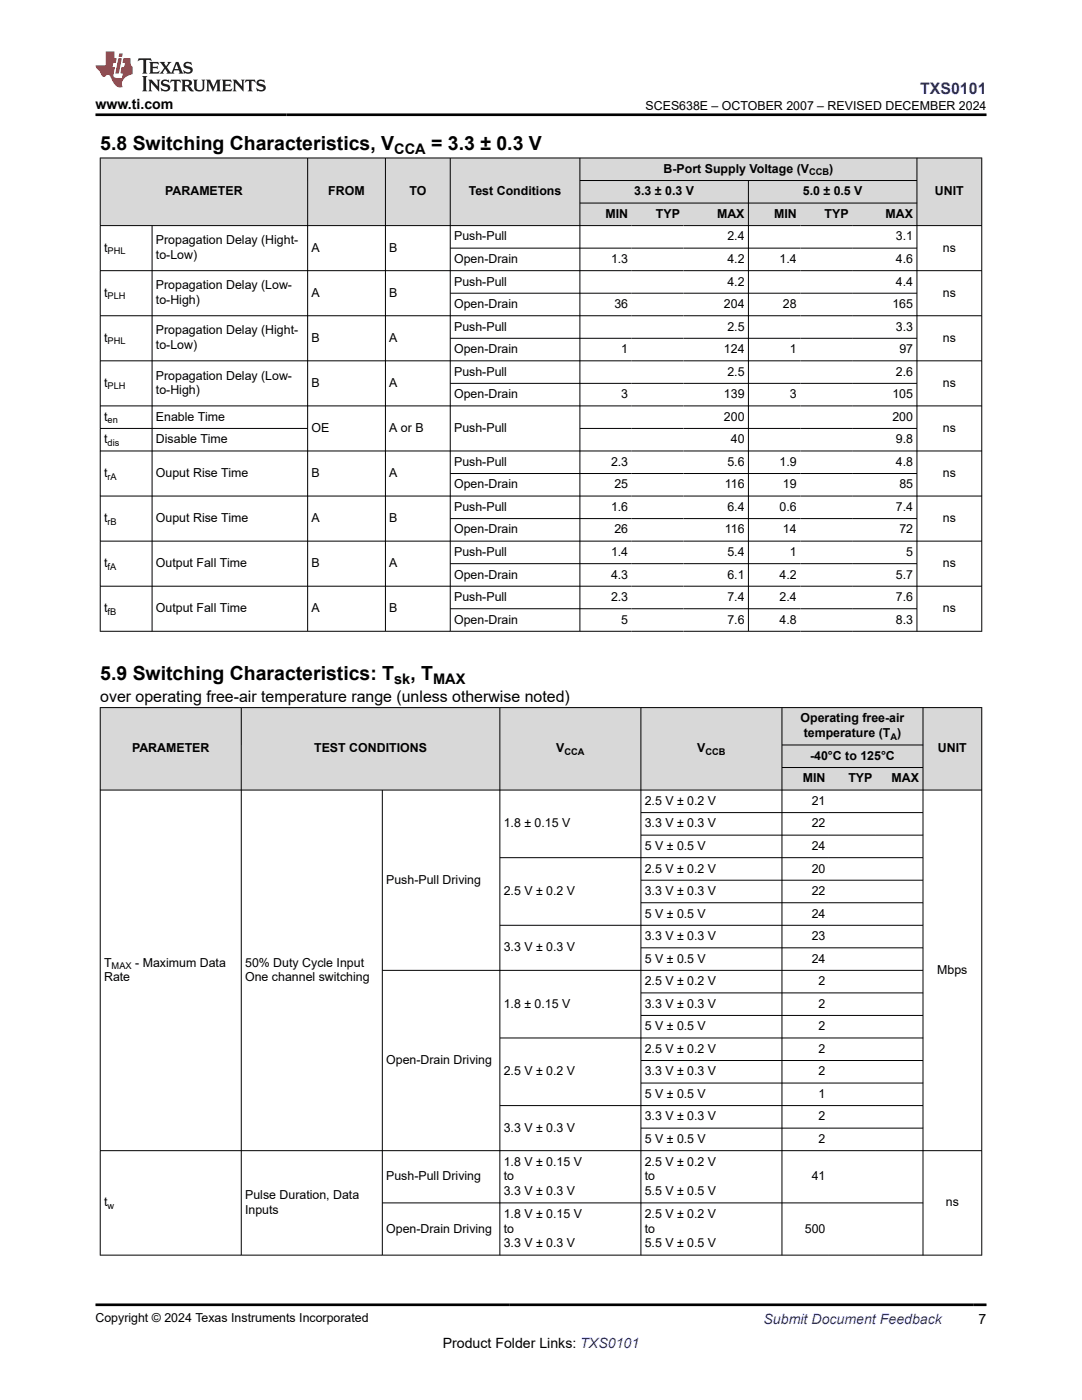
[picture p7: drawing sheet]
<svg xmlns="http://www.w3.org/2000/svg" width="216mm" height="279mm" viewBox="0 0 216 279" stroke-linecap="round" stroke-linejoin="round" font-family="sans-serif">
<defs><g id="words">
<g font-size="3.9">
<text x="20" y="29.9">5.8 Switching Characteristics, V</text>
<text x="86" y="29.9">= 3.3 ± 0.3 V</text>
<text x="20" y="135.8">5.9 Switching Characteristics: T</text>
<text x="81.9" y="135.8">, T</text>
</g>
<text font-size="3.2" fill="#00f" x="183.6" y="18.7">TXS0101</text>
<text font-size="3.2" x="20" y="140.2">over operating free-air temperature range (unless otherwise noted)</text>
<g font-size="2.9">
<text x="78.7" y="30.7">CCA</text>
<text x="78.7" y="136.6">sk</text>
<text x="86.4" y="136.6">MAX</text>
</g>
<g font-size="2.8">
<text x="19" y="21.8">www.ti.com</text>
<text x="88.3" y="269">Product Folder Links: TXS0101</text>
<text x="195.3" y="264.2">7</text>
</g>
<text font-size="2.8" fill="#00f" x="152.4" y="264.2">Submit Document Feedback</text>
<g font-size="2.5">
<text x="128.8" y="21.9">SCES638E – OCTOBER 2007 – REVISED DECEMBER 2024</text>
<text x="132.4" y="34.5">B-Port Supply Voltage (V</text>
<text x="165.5" y="34.5">)</text>
<text x="33" y="39">PARAMETER</text>
<text x="65.5" y="39">FROM</text>
<text x="81.7" y="39">TO</text>
<text x="93.5" y="39">Test Conditions</text>
<text x="126.6" y="39">3.3 ± 0.3 V</text>
<text x="160.2" y="39">5.0 ± 0.5 V</text>
<text x="186.6" y="39">UNIT</text>
<text x="90.6" y="48">Push-Pull</text>
<text x="120.8" y="43.5">MIN</text>
<text x="130.9" y="43.5">TYP</text>
<text x="143.1" y="43.5">MAX</text>
<text x="145.1" y="48">2.4</text>
<text x="154.5" y="43.5">MIN</text>
<text x="164.5" y="43.5">TYP</text>
<text x="176.7" y="43.5">MAX</text>
<text x="178.8" y="48">3.1</text>
<text x="20.8" y="50.2">t</text>
<text x="31.1" y="48.8">Propagation Delay (Hight-</text>
<text x="31.1" y="51.7">to-Low)</text>
<text x="62.2" y="50.2">A</text>
<text x="77.7" y="50.2">B</text>
<text x="90.6" y="52.5">Open-Drain</text>
<text x="121.9" y="52.5">1.3</text>
<text x="145.1" y="52.5">4.2</text>
<text x="155.5" y="52.5">1.4</text>
<text x="178.8" y="52.5">4.6</text>
<text x="188.1" y="50.2">ns</text>
<text x="20.8" y="59.2">t</text>
<text x="31.1" y="57.7">Propagation Delay (Low-</text>
<text x="62.2" y="59.2">A</text>
<text x="77.7" y="59.2">B</text>
<text x="90.6" y="57">Push-Pull</text>
<text x="145.1" y="57">4.2</text>
<text x="178.8" y="57">4.4</text>
<text x="188.1" y="59.2">ns</text>
<text x="31.1" y="60.7">to-High)</text>
<text x="90.6" y="61.5">Open-Drain</text>
<text x="90.6" y="66">Push-Pull</text>
<text x="122.6" y="61.5">36</text>
<text x="144.4" y="61.5">204</text>
<text x="145.1" y="66">2.5</text>
<text x="156.2" y="61.5">28</text>
<text x="178.1" y="61.5">165</text>
<text x="178.8" y="66">3.3</text>
<text x="20.8" y="68.2">t</text>
<text x="31.1" y="66.7">Propagation Delay (Hight-</text>
<text x="31.1" y="69.7">to-Low)</text>
<text x="62.2" y="68.2">B</text>
<text x="77.7" y="68.2">A</text>
<text x="90.6" y="70.5">Open-Drain</text>
<text x="124" y="70.5">1</text>
<text x="144.4" y="70.5">124</text>
<text x="157.6" y="70.5">1</text>
<text x="179.5" y="70.5">97</text>
<text x="188.1" y="68.2">ns</text>
<text x="20.8" y="77.2">t</text>
<text x="31.1" y="75.7">Propagation Delay (Low-</text>
<text x="62.2" y="77.2">B</text>
<text x="77.7" y="77.2">A</text>
<text x="90.6" y="75">Push-Pull</text>
<text x="145.1" y="75">2.5</text>
<text x="178.8" y="75">2.6</text>
<text x="188.1" y="77.2">ns</text>
<text x="20.8" y="84">t</text>
<text x="31.1" y="78.7">to-High)</text>
<text x="31.1" y="84">Enable Time</text>
<text x="90.6" y="79.5">Open-Drain</text>
<text x="124" y="79.5">3</text>
<text x="144.4" y="79.5">139</text>
<text x="144.4" y="84">200</text>
<text x="157.6" y="79.5">3</text>
<text x="178.1" y="79.5">105</text>
<text x="178.1" y="84">200</text>
<text x="20.8" y="88.5">t</text>
<text x="31.1" y="88.5">Disable Time</text>
<text x="62.2" y="86.2">OE</text>
<text x="77.7" y="86.2">A or B</text>
<text x="90.6" y="86.2">Push-Pull</text>
<text x="145.8" y="88.5">40</text>
<text x="178.8" y="88.5">9.8</text>
<text x="188.1" y="86.2">ns</text>
<text x="20.8" y="95.2">t</text>
<text x="31.1" y="95.2">Ouput Rise Time</text>
<text x="62.2" y="95.2">B</text>
<text x="77.7" y="95.2">A</text>
<text x="90.6" y="93">Push-Pull</text>
<text x="121.9" y="93">2.3</text>
<text x="145.1" y="93">5.6</text>
<text x="155.5" y="93">1.9</text>
<text x="178.8" y="93">4.8</text>
<text x="188.1" y="95.2">ns</text>
<text x="90.6" y="97.5">Open-Drain</text>
<text x="90.6" y="102">Push-Pull</text>
<text x="121.9" y="102">1.6</text>
<text x="122.6" y="97.5">25</text>
<text x="144.6" y="97.5">116</text>
<text x="145.1" y="102">6.4</text>
<text x="155.5" y="102">0.6</text>
<text x="156.2" y="97.5">19</text>
<text x="178.8" y="102">7.4</text>
<text x="179.5" y="97.5">85</text>
<text x="20.8" y="104.2">t</text>
<text x="31.1" y="104.2">Ouput Rise Time</text>
<text x="62.2" y="104.2">A</text>
<text x="77.7" y="104.2">B</text>
<text x="90.6" y="106.5">Open-Drain</text>
<text x="122.6" y="106.5">26</text>
<text x="144.6" y="106.5">116</text>
<text x="156.2" y="106.5">14</text>
<text x="179.5" y="106.5">72</text>
<text x="188.1" y="104.2">ns</text>
<text x="20.8" y="113.2">t</text>
<text x="31.1" y="113.2">Output Fall Time</text>
<text x="62.2" y="113.2">B</text>
<text x="77.7" y="113.2">A</text>
<text x="90.6" y="111">Push-Pull</text>
<text x="121.9" y="111">1.4</text>
<text x="145.1" y="111">5.4</text>
<text x="157.6" y="111">1</text>
<text x="180.8" y="111">5</text>
<text x="188.1" y="113.2">ns</text>
<text x="90.6" y="115.5">Open-Drain</text>
<text x="90.6" y="120">Push-Pull</text>
<text x="121.9" y="115.5">4.3</text>
<text x="121.9" y="120">2.3</text>
<text x="145.1" y="115.5">6.1</text>
<text x="145.1" y="120">7.4</text>
<text x="155.5" y="115.5">4.2</text>
<text x="155.5" y="120">2.4</text>
<text x="178.8" y="115.5">5.7</text>
<text x="178.8" y="120">7.6</text>
<text x="20.8" y="122.2">t</text>
<text x="31.1" y="122.2">Output Fall Time</text>
<text x="62.2" y="122.2">A</text>
<text x="77.7" y="122.2">B</text>
<text x="90.6" y="124.4">Open-Drain</text>
<text x="124" y="124.4">5</text>
<text x="145.1" y="124.4">7.6</text>
<text x="155.5" y="124.4">4.8</text>
<text x="178.8" y="124.4">8.3</text>
<text x="188.1" y="122.2">ns</text>
<text x="159.7" y="144.2">Operating free-air</text>
<text x="160.4" y="147.1">temperature (T )</text>
<text x="26.3" y="150.2">PARAMETER</text>
<text x="62.7" y="150.2">TEST CONDITIONS</text>
<text x="111" y="150.2">V</text>
<text x="139.1" y="150.2">V</text>
<text x="161.6" y="151.6">-40°C to 125°C</text>
<text x="187.2" y="150.2">UNIT</text>
<text x="128.7" y="160.6">2.5 V ± 0.2 V</text>
<text x="160.2" y="156.1">MIN</text>
<text x="162" y="160.6">21</text>
<text x="169.3" y="156.1">TYP</text>
<text x="177.9" y="156.1">MAX</text>
<text x="100.5" y="165.1">1.8 ± 0.15 V</text>
<text x="128.7" y="165.1">3.3 V ± 0.3 V</text>
<text x="162" y="165.1">22</text>
<text x="128.7" y="169.6">5 V ± 0.5 V</text>
<text x="162" y="169.6">24</text>
<text x="77.1" y="176.4">Push-Pull Driving</text>
<text x="100.5" y="178.6">2.5 V ± 0.2 V</text>
<text x="128.7" y="174.1">2.5 V ± 0.2 V</text>
<text x="128.7" y="178.6">3.3 V ± 0.3 V</text>
<text x="162" y="174.1">20</text>
<text x="162" y="178.6">22</text>
<text x="128.7" y="183.1">5 V ± 0.5 V</text>
<text x="162" y="183.1">24</text>
<text x="100.5" y="189.9">3.3 V ± 0.3 V</text>
<text x="128.7" y="187.6">3.3 V ± 0.3 V</text>
<text x="162" y="187.6">23</text>
<text x="20.8" y="195.9">Rate</text>
<text x="20.8" y="192.9">T</text>
<text x="27" y="192.9">- Maximum Data</text>
<text x="48.9" y="192.9">50% Duty Cycle Input</text>
<text x="48.9" y="195.9">One channel switching</text>
<text x="128.7" y="192.1">5 V ± 0.5 V</text>
<text x="128.7" y="196.6">2.5 V ± 0.2 V</text>
<text x="162" y="192.1">24</text>
<text x="163.3" y="196.6">2</text>
<text x="187" y="194.4">Mbps</text>
<text x="100.5" y="201.1">1.8 ± 0.15 V</text>
<text x="128.7" y="201.1">3.3 V ± 0.3 V</text>
<text x="163.3" y="201.1">2</text>
<text x="128.7" y="205.6">5 V ± 0.5 V</text>
<text x="163.3" y="205.6">2</text>
<text x="77.1" y="212.4">Open-Drain Driving</text>
<text x="100.5" y="214.6">2.5 V ± 0.2 V</text>
<text x="128.7" y="210.1">2.5 V ± 0.2 V</text>
<text x="128.7" y="214.6">3.3 V ± 0.3 V</text>
<text x="163.3" y="210.1">2</text>
<text x="163.3" y="214.6">2</text>
<text x="128.7" y="219.1">5 V ± 0.5 V</text>
<text x="163.3" y="219.1">1</text>
<text x="100.5" y="225.9">3.3 V ± 0.3 V</text>
<text x="128.7" y="223.6">3.3 V ± 0.3 V</text>
<text x="163.3" y="223.6">2</text>
<text x="100.5" y="232.6">1.8 V ± 0.15 V</text>
<text x="128.7" y="228.1">5 V ± 0.5 V</text>
<text x="128.7" y="232.6">2.5 V ± 0.2 V</text>
<text x="163.3" y="228.1">2</text>
<text x="48.9" y="239.3">Pulse Duration, Data</text>
<text x="77.1" y="235.6">Push-Pull Driving</text>
<text x="100.5" y="235.6">to</text>
<text x="100.5" y="238.5">3.3 V ± 0.3 V</text>
<text x="128.7" y="235.6">to</text>
<text x="128.7" y="238.5">5.5 V ± 0.5 V</text>
<text x="162" y="235.6">41</text>
<text x="20.8" y="240.8">t</text>
<text x="48.9" y="242.3">Inputs</text>
<text x="77.1" y="246">Open-Drain Driving</text>
<text x="100.5" y="243">1.8 V ± 0.15 V</text>
<text x="100.5" y="246">to</text>
<text x="128.7" y="243">2.5 V ± 0.2 V</text>
<text x="128.7" y="246">to</text>
<text x="160.6" y="246">500</text>
<text x="188.7" y="240.8">ns</text>
<text x="100.5" y="249">3.3 V ± 0.3 V</text>
<text x="128.7" y="249">5.5 V ± 0.5 V</text>
<text x="19" y="263.9">Copyright © 2024 Texas Instruments Incorporated</text>
</g>
<g font-size="1.9">
<text x="161.4" y="35">CCB</text>
<text x="21.5" y="50.7">PHL</text>
<text x="21.5" y="59.7">PLH</text>
<text x="21.5" y="68.7">PHL</text>
<text x="21.5" y="77.7">PLH</text>
<text x="21.5" y="84.5">en</text>
<text x="21.5" y="89">dis</text>
<text x="21.5" y="95.7">rA</text>
<text x="21.5" y="104.7">rB</text>
<text x="21.5" y="113.7">fA</text>
<text x="21.5" y="122.7">fB</text>
<text x="177.7" y="147.6">A</text>
<text x="112.6" y="150.7">CCA</text>
<text x="140.8" y="150.7">CCB</text>
<text x="22.3" y="193.4">MAX</text>
<text x="21.5" y="241.3">w</text>
</g>
</g></defs>
<g fill="#d8d8d8">
<path d="M20 31.5h175.9v4.5h-175.9z" fill-rule="evenodd"/>
<path d="M20.1 31.6h41.2v13.4h-41.2z" fill-rule="evenodd"/>
<path d="M61.5 31.6h15.3v13.4h-15.3z" fill-rule="evenodd"/>
<path d="M77 31.6h12.8v13.4h-12.8z" fill-rule="evenodd"/>
<path d="M89.9 31.6h25.7v13.4h-25.7z" fill-rule="evenodd"/>
<path d="M115.8 31.6h67.1v4.4h-67.1z" fill-rule="evenodd"/>
<path d="M183 31.6h12.8v13.4h-12.8z" fill-rule="evenodd"/>
<path d="M115.8 36.1h33.5v4.4h-33.5z" fill-rule="evenodd"/>
<path d="M149.4 36.1h33.5v4.4h-33.5z" fill-rule="evenodd"/>
<path d="M115.8 40.6h10.3v4.4h-10.3z" fill-rule="evenodd"/>
<path d="M126.1 40.6h10.3v4.4h-10.3z" fill-rule="evenodd"/>
<path d="M136.4 40.6h12.9v4.4h-12.9z" fill-rule="evenodd"/>
<path d="M149.4 40.6h10.3v4.4h-10.3z" fill-rule="evenodd"/>
<path d="M159.7 40.6h10.3v4.4h-10.3z" fill-rule="evenodd"/>
<path d="M170 40.6h12.9v4.4h-12.9z" fill-rule="evenodd"/>
</g>
<g fill="none" stroke="#000" stroke-width=".2">
<path d="M19.9 31.5h176.1M20 31.5v94.5M61.4 31.5v94.5M76.9 31.5v94.5M89.8 31.5v94.5M115.7 31.5v94.5M115.7 36h67.3M149.3 36v90M183 31.5v94.5M195.9 31.5v94.5M19.9 45h176.1M19.9 54h176.1"/>
<path d="M30.3 45v81M89.8 49.5h93.2M89.8 58.5h93.2M115.7 40.5h67.3M19.9 63h176.1M19.9 72h176.1M89.8 67.5h93.2M89.8 76.5h93.2M19.9 81h176.1M19.9 85.5h41.5M19.9 90h176.1M19.9 99h176.1"/>
<path d="M89.8 94.5h93.2M115.7 85.5h67.3M19.9 108h176.1M19.9 117h176.1M89.8 103.5h93.2M89.8 112.5h93.2M19.9 126h176.1M89.8 121.5h93.2"/>
</g>
<g fill="#d8d8d8">
<path d="M20 141.2h175.9v7.5h-175.9z" fill-rule="evenodd"/>
<path d="M20.1 141.3h28v16.3h-28z" fill-rule="evenodd"/>
<path d="M48.2 141.3h51.5v16.3h-51.5z" fill-rule="evenodd"/>
<path d="M99.8 141.3h28v16.3h-28z" fill-rule="evenodd"/>
<path d="M127.9 141.3h28.1v16.3h-28.1z" fill-rule="evenodd"/>
<path d="M156.1 141.3h28v7.3h-28z" fill-rule="evenodd"/>
<path d="M184.2 141.3h11.6v16.3h-11.6z" fill-rule="evenodd"/>
<path d="M156.1 148.7h28v4.4h-28z" fill-rule="evenodd"/>
<path d="M156.1 153.2h9.3v4.4h-9.3z" fill-rule="evenodd"/>
<path d="M165.4 153.2h9.4v4.4h-9.4z" fill-rule="evenodd"/>
<path d="M174.8 153.2h9.3v4.4h-9.3z" fill-rule="evenodd"/>
</g>
<g fill="none" stroke="#000" stroke-width=".2">
<path d="M19.9 141.2h176.1M19.9 157.7h176.1M20 141.2v109.4M48.1 141.2v109.4M76.3 157.7v92.9M99.7 141.2v109.4M127.9 141.2v109.4M156 141.2v109.4M156 148.7h28.2M156 153.2h28.2M184.2 141.2v109.4M195.9 141.2v109.4"/>
<path d="M127.9 162.2h56.3M127.9 166.7h56.3M127.9 175.7h56.3M184.2 171.2h-84.5M76.3 193.7h107.9M99.7 184.7h84.5M127.9 180.2h56.3M127.9 189.2h56.3M127.9 198.2h56.3M99.7 207.2h84.5M127.9 202.7h56.3M127.9 211.6h56.3"/>
<path d="M127.9 216.1h56.3M19.9 229.6h176.1M127.9 225.1h56.3M184.2 220.6h-84.5M19.9 250.5h176.1M76.3 240.1h107.9"/>
</g>
<path d="M27.7 11.6l-.2 .6 .5-.2h.6v.1v2.2l-.2 .4h1l-.2-.4v-2.2v-.1h.5l.5 .2-.1-.6zM29.8 12.4l.2 .3v1.6l-.2 .4h1.9l.1-.6a1.08 1.08 0 0 1-1.3 .2v-.7h.6l.4 .2v-.7l-.4 .2h-.6v-.5l.2-.2a1 1 0 0 1 1 .3l-.1-.5zM31.8 12.4l1 1.1-1 1.2h.9l-.2-.2 .4-.8 .5 .8-.2 .2h1.6l-.2-.2 .1-.5h1l.1 .5-.1 .2h.9l-.2-.4-.8-1.9h-.5l-1 2.1-.8-1.1 .9-1h-.8l.2 .2-.5 .6-.3-.6 .1-.2zM35.2 12.8l.4 1h-.8zM36.8 12.5a.65 .65 0 0 0-.2 .7 .65 .65 0 0 0 .6 .5l.7 .1 .1 .3a.79 .79 0 0 1-.7 .4 .79 .79 0 0 1-.7-.5l.1 .7 .2-.1a.93 .93 0 0 0 1.1 0 .93 .93 0 0 0 .4-.9 1.46 1.46 0 0 0-1.2-.6l-.1-.3a1.09 1.09 0 0 1 1.2 .2l-.2-.6-.1 .1-.6-.2zM28.4 15.2l.2 .4v2.2l-.2 .4h1l-.2-.4v-2.2l.2-.4zM29.6 15.9l.2 .4v1.5l-.2 .4h.8l-.3-.4v-1.3l1.7 1.8v-2l.2-.4h-.8l.2 .2 .1 1.1-1.2-1.3zM32.3 16a.65 .65 0 0 0-.2 .8 .65 .65 0 0 0 .7 .4l.6 .2 .1 .2a.79 .79 0 0 1-.7 .4 .79 .79 0 0 1-.7-.5l.1 .7 .2-.1a.93 .93 0 0 0 1.1 .1 .93 .93 0 0 0 .4-1 1.46 1.46 0 0 0-1.2-.5l-.1-.4a1.09 1.09 0 0 1 1.2 .2l-.2-.6-.1 .1-.6-.1zM34.1 15.9l-.1 .6a.63 .63 0 0 1 .7-.3l.1 1.6-.3 .4h1l-.2-.4v-1.6a.66 .66 0 0 1 .8 .3l-.1-.6zM36.2 15.9l.2 .4v1.5l-.2 .4h.9l-.2-.2v-.7h.5l.1 .2a.79 .79 0 0 0 1.2 .6l-1-.9a.61 .61 0 0 0 .6-.6 .61 .61 0 0 0-.5-.7zM36.9 16.2h.2a.47 .47 0 0 1 .5 .1 .47 .47 0 0 1 .1 .5l-.2 .1-.6 .1zM38.5 15.9l.2 .2a2.27 2.27 0 0 0 .4 2 1.04 1.04 0 0 0 1.7-.7v-1.3l.2-.2h-.8l.2 .4v1.1a.6 .6 0 0 1-.6 .6 .6 .6 0 0 1-.6-.6v-1.1l.3-.4zM41.1 15.9l.2 .4v1.5l-.2 .4h.7l-.2-.4v-1.4l.9 1.9 .8-1.9v1.4l-.2 .4h1l-.3-.4v-1.5l.3-.4h-.8l-.7 1.5-.7-1.5zM44.3 15.9l.2 .4v1.5l-.2 .4h1.9l.1-.6a1.09 1.09 0 0 1-1.3 .2v-.7h.6l.4 .2v-.6l-.4 .2h-.6v-.6l.2-.1a1.01 1.01 0 0 1 1 .3l-.1-.6zM46.4 15.9l.3 .4v1.5l-.3 .4h.8l-.2-.4v-1.3l1.6 1.8v-2l.2-.4h-.7l.2 .2v1.1l-1.2-1.3zM49 15.9l-.1 .6a.63 .63 0 0 1 .8-.3v1.6l-.3 .4h1l-.2-.4v-1.6a.66 .66 0 0 1 .8 .3l-.1-.6zM51.4 16a.65 .65 0 0 0-.2 .8 .65 .65 0 0 0 .6 .4l.6 .2 .2 .2a.79 .79 0 0 1-.8 .4 .79 .79 0 0 1-.6-.5l.1 .7 .2-.1a.93 .93 0 0 0 1 .1 .93 .93 0 0 0 .5-1 1.46 1.46 0 0 0-1.3-.5l-.1-.4a1.09 1.09 0 0 1 1.3 .2l-.2-.6-.2 .1-.5-.1z" fill="#231f20"/>
<path d="M21.1 10.3v2.7h-2.1l.1 .4 .9 1a.95 .95 0 0 0 .9 .9 .59 .59 0 0 1 .6-.4 .59 .59 0 0 1 .5 .3l.4 .8a1.59 1.59 0 0 0 2.1 1.4 1.61 1.61 0 0 1 1-2.3l1-.3-.1-1.5a1.59 1.59 0 0 1-.4-1.7h-1.4l-.2 .9h.5l-.1 .9h-.5l-.2 .9v.3l.4 .1-.2 .9h-.6a.73 .73 0 0 1-1.1-.7l.3-1.5h-.5l.2-.9h.5l.2-.9h-.5v-1.3zM23.6 11.6l-.6 3.1h.7l.6-3.1zM23.8 10.7l-.1 .6h.7l.1-.6z" fill="#ed1c24"/>
<path d="M19 22.9h177.8M19 260.4h177.8" fill="none" stroke="#000" stroke-width=".53"/>
<use href="#words"/>
</svg>
